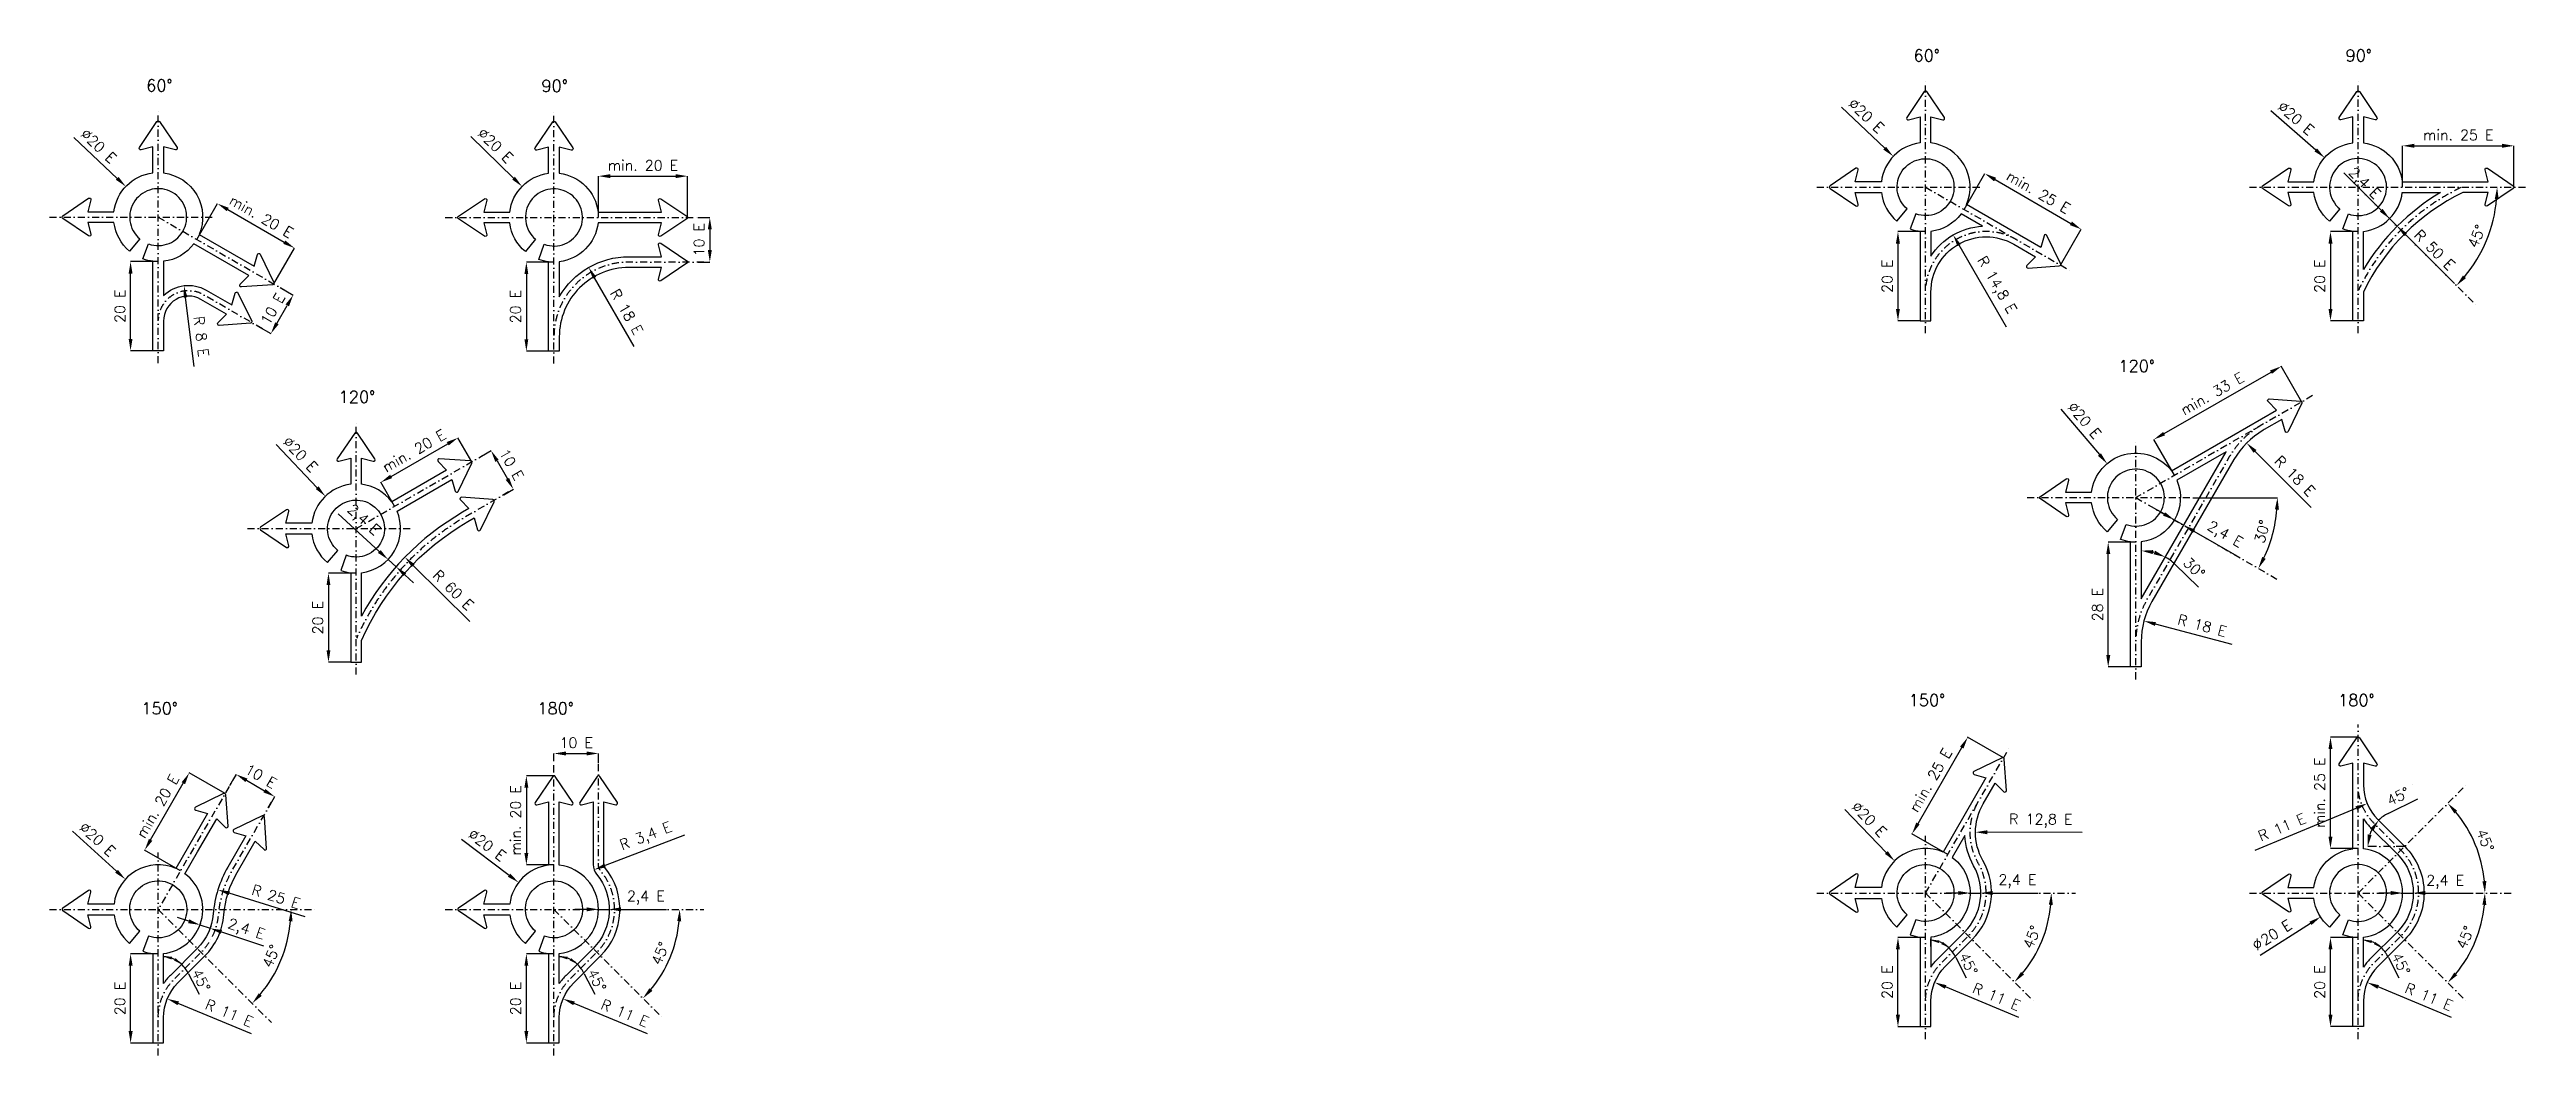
# Model space of a CAD drawing. Header units: millimetres. Extents: x 299 to 41091, y -5240 to 1615.
# Drawn here: x 24407 to 41091, y -5161 to 1615 of the extents above; entities that cross this region are included whole.
import ezdxf

# ---------------------------------------------------------------- set-up
doc = ezdxf.new("R2010")
doc.units = ezdxf.units.MM
doc.header["$LTSCALE"] = 5
doc.linetypes.add('ČERCHOVANÁ', pattern=[25.4, 12.7, -6.35, 0, -6.35])
doc.layers.add('Kóty', color=2, linetype='Continuous')
doc.layers.add('Značka', color=7, linetype='Continuous')
doc.styles.get("Standard").update_dxf_attribs({"font": 'romand.shx', "height": 70})
doc.dimstyles.get("Standard").update_dxf_attribs({"dimtxt": 70, "dimasz": 80, "dimexe": 0.18, "dimexo": 0.0625, "dimgap": 37.5, "dimtad": 1, "dimdec": 0, "dimzin": 0, "dimdsep": 46, "dimtxsty": 'Standard', "dimcen": 0.09, "dimadec": 0, "dimazin": 0, "dimtfac": 1, "dimtdec": 0, "dimtofl": 0, "dimtmove": 0, "dimatfit": 3, "dimfxl": 1, "dimtolj": 1, "dimtzin": 0, "dimarcsym": 0})

msp = doc.modelspace()

# ---------------------------------------------------------------- texts
at = {"layer": 'Kóty'}
msp.add_text('2,4 E', height=70, dxfattribs=at).set_placement((40416.5, -4015.7))
for s, p in [('20 E', (39329.1, -4422.1)), ('∅', (39272.9, -4457.9))]:
    msp.add_text(s, height=70, rotation=32.48725, dxfattribs=at).set_placement(p)
at = {"layer": 'Kóty', "char_height": 70, "attachment_point": 5}
for s, insert, rotation in [('\\A1;∅20 E', (36644.6, 1168.8), 316.34584), ('\\A1;∅20 E', (39538.7, 1151.9), 318.7102), ('\\A1;∅20 E', (24737.8, 965.2), 316.59789), ('\\A1;∅20 E', (27410.6, 968.3), 315.78077), ('\\A1;2,4 E', (39995.2, 708.9), 315), ('\\A1;min. 20 E', (25834.2, 489.9), 330), ('\\A1;10 E', (28782.2, 333.3), 90), ('\\A1;R 50 E', (40473, 264.5), 315), ('\\A1;10 E', (25910.6, -132.8), 60), ('\\A1;∅20 E', (38114.9, -882.8), 310.21145), ('\\A1;min. 20 E', (26862.4, -1087.9), 30), ('\\A1;∅20 E', (26096.6, -1112), 313.57707), ('\\A1;10 E', (27519.1, -1180.4), 300), ('\\A1;2,4 E', (26518.8, -1558.6), 317.72027), ('\\A1;2,4 E', (39057.7, -1656.7), 330.03581), ('\\A1;min. 25 E', (39698.8, -3391.6), 90), ('\\A1;min. 20 E', (25135.3, -3481.8), 60), ('\\A1;10 E', (25830.4, -3279.7), 330), ('\\A1;min. 20 E', (27546.5, -3576.9), 90), ('\\A1;∅20 E', (36664.1, -3570), 314.04999), ('\\A1;45°', (40227.3, -3415.8), 26.47776), ('\\A1;∅20 E', (24730.1, -3704.4), 317.55524), ('\\A1;∅20 E', (27354.6, -3743.4), 322.76033), ('\\A1;45°', (40813.6, -3711.9), 292.5), ('\\A1;2,4 E', (25730.9, -4317), 341.8623), ('\\A1;45°', (40679.4, -4365.6), 67.5), ('\\A1;45°', (37332.6, -4543.7), 296.11654), ('\\A1;45°', (40246.1, -4543.7), 296.11654), ('\\A1;45°', (25428.1, -4653.9), 296.11654), ('\\A1;45°', (28093.9, -4653.9), 296.11654), ('\\A1;20 E', (39698.8, -4666.6), 90), ('\\A1;R 11 E', (25617, -4875.5), 337.5), ('\\A1;R 11 E', (28282.8, -4875.5), 337.5), ('\\A1;R 11 E', (37521.5, -4765.3), 337.5), ('\\A1;R 11 E', (40435.1, -4765.3), 337.5)]:
    msp.add_mtext(s, dxfattribs=dict(at, insert=insert, rotation=rotation))
for s, insert in [('\\A1;min. 20 E', (28404.9, 834.4)), ('\\A1;10 E', (27955.1, -3054.4)), ('\\A1;2,4 E', (37662.7, -3987.4)), ('\\A1;2,4 E', (28424, -4097.7))]:
    msp.add_mtext(s, dxfattribs=dict(at, insert=insert))
at = {"layer": 'Značka'}
msp.add_text('180°', height=80, dxfattribs=at).set_placement((39822.2, -2807.7))
at = {"layer": 'Značka', "color": 7, "char_height": 80, "attachment_point": 1}
for s, width, insert in [('\\pi47.40524;{\\C256;60°}', 258.62, (36915, 1614.5)), ('\\pi45.50048;{\\C256;90°}', 258.62, (39827.2, 1614.5)), ('\\pi47.40524;{\\C256;60°}', 258.62, (25010.4, 1412.6)), ('\\pi45.50048;{\\C256;90°}', 258.62, (27674.8, 1410)), ('\\pi13.11952;{\\C256;120°}', 258.62, (38329.5, -477)), ('\\pi13.11952;{\\C256;120°}', 258.62, (26341.2, -685.1)), ('\\pi33.66745;{\\C256;150°}', 299.716, (24991.8, -2782.7)), ('\\pi24.42484;{\\C256;180°}', 281.231, (27668.3, -2782.7)), ('\\pi33.66745;{\\C256;150°}', 299.716, (36896.2, -2727.7))]:
    msp.add_mtext_dynamic_manual_height_columns(s, width=width, gutter_width=100, heights=[0], dxfattribs=dict(at, insert=insert))

# ---------------------------------------------------------------- blocks, each defined once
blk = doc.blocks.new('*D19')
at = {"layer": 'Defpoints', "color": 0, "transparency": 16777216}
for p in [(24953, 186), (25139, 186), (25103, -414)]:
    blk.add_point(p, dxfattribs=at)
at = {"layer": 'Kóty', "color": 0, "lineweight": -2, "transparency": 16777216}
for p, q in [((25139, 186), (24953, 186)), ((24953, -334), (24953, 106)), ((25103, -414), (24953, -414))]:
    blk.add_line(p, q, dxfattribs=at)
at = {"layer": 'Kóty', "color": 0, "transparency": 16777216}
for points in [[(24940, 106), (24966, 106), (24953, 186)], [(24940, -334), (24966, -334), (24953, -414)]]:
    blk.add_solid(points, dxfattribs=at)
at = {"layer": 'Kóty', "color": 0, "transparency": 16777216, "insert": (24881, -114), "char_height": 70, "attachment_point": 5, "rotation": 90}
blk.add_mtext('\\A1;20 E', dxfattribs=at)
blk = doc.blocks.new('*D20')
at = {"layer": 'Defpoints', "color": 0, "transparency": 16777216}
for p in [(27805, 183), (27619, -417), (27769, -417)]:
    blk.add_point(p, dxfattribs=at)
at = {"layer": 'Kóty', "color": 0, "lineweight": -2, "transparency": 16777216}
for p, q in [((27805, 183), (27619, 183)), ((27619, 103), (27619, -337)), ((27769, -417), (27619, -417))]:
    blk.add_line(p, q, dxfattribs=at)
at = {"layer": 'Kóty', "color": 0, "transparency": 16777216}
for points in [[(27606, 103), (27632, 103), (27619, 183)], [(27606, -337), (27632, -337), (27619, -417)]]:
    blk.add_solid(points, dxfattribs=at)
at = {"layer": 'Kóty', "color": 0, "transparency": 16777216, "insert": (27546, -117), "char_height": 70, "attachment_point": 5, "rotation": 90}
blk.add_mtext('\\A1;20 E', dxfattribs=at)
blk = doc.blocks.new('*D21')
at = {"layer": 'Defpoints', "color": 0, "transparency": 16777216}
for p in [(26472, -1912), (26286, -2512), (26436, -2512)]:
    blk.add_point(p, dxfattribs=at)
at = {"layer": 'Kóty', "color": 0, "lineweight": -2, "transparency": 16777216}
for p, q in [((26472, -1912), (26286, -1912)), ((26286, -1992), (26286, -2432)), ((26436, -2512), (26286, -2512))]:
    blk.add_line(p, q, dxfattribs=at)
at = {"layer": 'Kóty', "color": 0, "transparency": 16777216}
for points in [[(26273, -1992), (26299, -1992), (26286, -1912)], [(26273, -2432), (26299, -2432), (26286, -2512)]]:
    blk.add_solid(points, dxfattribs=at)
at = {"layer": 'Kóty', "color": 0, "transparency": 16777216, "insert": (26214, -2212), "char_height": 70, "attachment_point": 5, "rotation": 90}
blk.add_mtext('\\A1;20 E', dxfattribs=at)
blk = doc.blocks.new('*D22')
at = {"layer": 'Defpoints', "color": 0, "transparency": 16777216}
for p in [(24953, -4477), (25139, -4477), (25103, -5077)]:
    blk.add_point(p, dxfattribs=at)
at = {"layer": 'Kóty', "color": 0, "lineweight": -2, "transparency": 16777216}
for p, q in [((25139, -4477), (24953, -4477)), ((24953, -4997), (24953, -4557)), ((25103, -5077), (24953, -5077))]:
    blk.add_line(p, q, dxfattribs=at)
at = {"layer": 'Kóty', "color": 0, "transparency": 16777216}
for points in [[(24940, -4557), (24967, -4557), (24953, -4477)], [(24940, -4997), (24967, -4997), (24953, -5077)]]:
    blk.add_solid(points, dxfattribs=at)
at = {"layer": 'Kóty', "color": 0, "transparency": 16777216, "insert": (24881, -4777), "char_height": 70, "attachment_point": 5, "rotation": 90}
blk.add_mtext('\\A1;20 E', dxfattribs=at)
blk = doc.blocks.new('*D23')
at = {"layer": 'Defpoints', "color": 0, "transparency": 16777216}
for p in [(27619, -4477), (27805, -4477), (27769, -5077)]:
    blk.add_point(p, dxfattribs=at)
at = {"layer": 'Kóty', "color": 0, "lineweight": -2, "transparency": 16777216}
for p, q in [((27805, -4477), (27619, -4477)), ((27619, -4997), (27619, -4557)), ((27769, -5077), (27619, -5077))]:
    blk.add_line(p, q, dxfattribs=at)
at = {"layer": 'Kóty', "color": 0, "transparency": 16777216}
for points in [[(27606, -4557), (27632, -4557), (27619, -4477)], [(27606, -4997), (27632, -4997), (27619, -5077)]]:
    blk.add_solid(points, dxfattribs=at)
at = {"layer": 'Kóty', "color": 0, "transparency": 16777216, "insert": (27547, -4777), "char_height": 70, "attachment_point": 5, "rotation": 90}
blk.add_mtext('\\A1;20 E', dxfattribs=at)
blk = doc.blocks.new('*D25')
at = {"layer": 'Defpoints', "color": 0, "transparency": 16777216}
for p in [(26801, -1805), (28080, -3071)]:
    blk.add_point(p, dxfattribs=at)
at = {"layer": 'Kóty', "color": 0, "lineweight": -2, "transparency": 16777216}
blk.add_line((27238, -2237), (26857, -1861), dxfattribs=at)
at = {"layer": 'Kóty', "color": 0, "transparency": 16777216}
blk.add_solid([(26867, -1852), (26848, -1871), (26801, -1805)], dxfattribs=at)
at = {"layer": 'Kóty', "color": 0, "transparency": 16777216, "insert": (27127, -2026), "char_height": 70, "attachment_point": 5, "rotation": 315.315}
blk.add_mtext('\\A1;R 60 E', dxfattribs=at)
blk = doc.blocks.new('*D44')
at = {"layer": 'Defpoints', "color": 0, "transparency": 16777216}
for p in [(27073, -4177), (27805, -4177), (28815, -4177), (28539, -4601), (28534, -4906)]:
    blk.add_point(p, dxfattribs=at)
at = {"layer": 'Kóty', "color": 0, "lineweight": -2, "transparency": 16777216}
blk.add_arc((27805, -4177), 847, 320.4118, 354.5882, dxfattribs=at)
at = {"layer": 'Kóty', "color": 0, "transparency": 16777216}
for points in [[(28635, -4256), (28662, -4257), (28652, -4177)], [(28468, -4726), (28448, -4708), (28404, -4776)]]:
    blk.add_solid(points, dxfattribs=at)
at = {"layer": 'Kóty', "color": 0, "transparency": 16777216, "insert": (28521, -4473), "char_height": 70, "attachment_point": 5, "rotation": 67.5}
blk.add_mtext('\\A1;45°', dxfattribs=at)
blk = doc.blocks.new('*D45')
at = {"layer": 'Defpoints', "color": 0, "transparency": 16777216}
for p in [(28075, -3910), (28170, -3874)]:
    blk.add_point(p, dxfattribs=at)
at = {"layer": 'Kóty', "color": 0, "lineweight": -2, "transparency": 16777216}
blk.add_line((28684, -3678), (28150, -3882), dxfattribs=at)
at = {"layer": 'Kóty', "color": 0, "transparency": 16777216}
blk.add_solid([(28145, -3869), (28154, -3894), (28075, -3910)], dxfattribs=at)
at = {"layer": 'Kóty', "color": 0, "transparency": 16777216, "insert": (28426, -3691), "char_height": 70, "attachment_point": 5, "rotation": 20.9082}
blk.add_mtext('\\A1;R 3,4 E', dxfattribs=at)
blk = doc.blocks.new('*D46')
at = {"layer": 'Defpoints', "color": 0, "transparency": 16777216}
for p in [(24407, -4177), (25139, -4177), (26218, -4177), (25915, -4625), (25902, -4940)]:
    blk.add_point(p, dxfattribs=at)
at = {"layer": 'Kóty', "color": 0, "lineweight": -2, "transparency": 16777216}
blk.add_arc((25139, -4177), 895, 320.1207, 354.8793, dxfattribs=at)
at = {"layer": 'Kóty', "color": 0, "transparency": 16777216}
for points in [[(26018, -4256), (26044, -4257), (26035, -4177)], [(25836, -4760), (25817, -4742), (25772, -4810)]]:
    blk.add_solid(points, dxfattribs=at)
at = {"layer": 'Kóty', "color": 0, "transparency": 16777216, "insert": (25900, -4492), "char_height": 70, "attachment_point": 5, "rotation": 67.5}
blk.add_mtext('\\A1;45°', dxfattribs=at)
blk = doc.blocks.new('*D63')
at = {"layer": 'Defpoints', "color": 0, "transparency": 16777216}
for p in [(25313, 24), (25343, -214)]:
    blk.add_point(p, dxfattribs=at)
at = {"layer": 'Kóty', "color": 0, "lineweight": -2, "transparency": 16777216}
blk.add_line((25382, -520), (25323, -55), dxfattribs=at)
at = {"layer": 'Kóty', "color": 0, "transparency": 16777216}
blk.add_solid([(25336, -53), (25310, -57), (25313, 24)], dxfattribs=at)
at = {"layer": 'Kóty', "color": 0, "transparency": 16777216, "insert": (25429, -318), "char_height": 70, "attachment_point": 5, "rotation": 277.2135}
blk.add_mtext('\\A1;R 8 E', dxfattribs=at)
blk = doc.blocks.new('*D64')
at = {"layer": 'Defpoints', "color": 0, "transparency": 16777216}
for p in [(28039, 147), (28309, -321)]:
    blk.add_point(p, dxfattribs=at)
at = {"layer": 'Kóty', "color": 0, "lineweight": -2, "transparency": 16777216}
blk.add_line((28346, -386), (28079, 78), dxfattribs=at)
at = {"layer": 'Kóty', "color": 0, "transparency": 16777216}
blk.add_solid([(28090, 84), (28067, 71), (28039, 147)], dxfattribs=at)
at = {"layer": 'Kóty', "color": 0, "transparency": 16777216, "insert": (28295, -152), "char_height": 70, "attachment_point": 5, "rotation": 300.0368}
blk.add_mtext('\\A1;R 18 E', dxfattribs=at)
blk = doc.blocks.new('*D65')
at = {"layer": 'Defpoints', "color": 0, "transparency": 16777216}
for p in [(25542, -4045), (26258, -4268)]:
    blk.add_point(p, dxfattribs=at)
at = {"layer": 'Kóty', "color": 0, "lineweight": -2, "transparency": 16777216}
blk.add_line((26129, -4228), (25618, -4068), dxfattribs=at)
at = {"layer": 'Kóty', "color": 0, "transparency": 16777216}
blk.add_solid([(25622, -4056), (25614, -4081), (25542, -4045)], dxfattribs=at)
at = {"layer": 'Kóty', "color": 0, "transparency": 16777216, "insert": (25933, -4091), "char_height": 70, "attachment_point": 5, "rotation": 342.6727}
blk.add_mtext('\\A1;R 25 E', dxfattribs=at)
blk = doc.blocks.new('*D29')
at = {"layer": 'Defpoints', "color": 0, "transparency": 16777216}
for p in [(37044, 388), (36858, -212), (37008, -212)]:
    blk.add_point(p, dxfattribs=at)
at = {"layer": 'Kóty', "color": 0, "lineweight": -2, "transparency": 16777216}
for p, q in [((37044, 388), (36858, 388)), ((36858, 308), (36858, -132)), ((37008, -212), (36858, -212))]:
    blk.add_line(p, q, dxfattribs=at)
at = {"layer": 'Kóty', "color": 0, "transparency": 16777216}
for points in [[(36844, 308), (36871, 308), (36858, 388)], [(36844, -132), (36871, -132), (36858, -212)]]:
    blk.add_solid(points, dxfattribs=at)
at = {"layer": 'Kóty', "color": 0, "transparency": 16777216, "insert": (36785, 88), "char_height": 70, "attachment_point": 5, "rotation": 90}
blk.add_mtext('\\A1;20 E', dxfattribs=at)
blk = doc.blocks.new('*D30')
at = {"layer": 'Defpoints', "color": 0, "transparency": 16777216}
for p in [(37304, 538), (38092, 404), (37953, 163)]:
    blk.add_point(p, dxfattribs=at)
at = {"layer": 'Kóty', "color": 0, "lineweight": -2, "transparency": 16777216}
for p, q in [((37304, 538), (37443, 779)), ((37512, 739), (38023, 444)), ((37953, 163), (38092, 404))]:
    blk.add_line(p, q, dxfattribs=at)
at = {"layer": 'Kóty', "color": 0, "transparency": 16777216}
for points in [[(37519, 751), (37505, 727), (37443, 779)], [(38030, 456), (38016, 432), (38092, 404)]]:
    blk.add_solid(points, dxfattribs=at)
at = {"layer": 'Kóty', "color": 0, "transparency": 16777216, "insert": (37804, 654), "char_height": 70, "attachment_point": 5, "rotation": 330}
blk.add_mtext('\\A1;min. 25 E', dxfattribs=at)
blk = doc.blocks.new('*D31')
at = {"layer": 'Defpoints', "color": 0, "transparency": 16777216}
for p in [(39957, 388), (39771, -212), (39921, -212)]:
    blk.add_point(p, dxfattribs=at)
at = {"layer": 'Kóty', "color": 0, "lineweight": -2, "transparency": 16777216}
for p, q in [((39957, 388), (39771, 388)), ((39771, 308), (39771, -132)), ((39921, -212), (39771, -212))]:
    blk.add_line(p, q, dxfattribs=at)
at = {"layer": 'Kóty', "color": 0, "transparency": 16777216}
for points in [[(39758, 308), (39785, 308), (39771, 388)], [(39758, -132), (39785, -132), (39771, -212)]]:
    blk.add_solid(points, dxfattribs=at)
at = {"layer": 'Kóty', "color": 0, "transparency": 16777216, "insert": (39699, 88), "char_height": 70, "attachment_point": 5, "rotation": 90}
blk.add_mtext('\\A1;20 E', dxfattribs=at)
blk = doc.blocks.new('*D32')
at = {"layer": 'Defpoints', "color": 0, "transparency": 16777216}
for p in [(41007, 966), (40257, 688), (41007, 688)]:
    blk.add_point(p, dxfattribs=at)
at = {"layer": 'Kóty', "color": 0, "lineweight": -2, "transparency": 16777216}
for p, q in [((40257, 688), (40257, 967)), ((40337, 966), (40927, 966)), ((41007, 688), (41007, 967))]:
    blk.add_line(p, q, dxfattribs=at)
at = {"layer": 'Kóty', "color": 0, "transparency": 16777216}
for points in [[(40337, 980), (40337, 953), (40257, 966)], [(40927, 980), (40927, 953), (41007, 966)]]:
    blk.add_solid(points, dxfattribs=at)
at = {"layer": 'Kóty', "color": 0, "transparency": 16777216, "insert": (40632, 1039), "char_height": 70, "attachment_point": 5}
blk.add_mtext('\\A1;min. 25 E', dxfattribs=at)
blk = doc.blocks.new('*D33')
at = {"layer": 'Defpoints', "color": 0, "transparency": 16777216}
for p in [(38274, -1704), (38460, -1704), (38424, -2544)]:
    blk.add_point(p, dxfattribs=at)
at = {"layer": 'Kóty', "color": 0, "lineweight": -2, "transparency": 16777216}
for p, q in [((38460, -1704), (38274, -1704)), ((38274, -2464), (38274, -1784)), ((38424, -2544), (38274, -2544))]:
    blk.add_line(p, q, dxfattribs=at)
at = {"layer": 'Kóty', "color": 0, "transparency": 16777216}
for points in [[(38261, -1784), (38288, -1784), (38274, -1704)], [(38261, -2464), (38288, -2464), (38274, -2544)]]:
    blk.add_solid(points, dxfattribs=at)
at = {"layer": 'Kóty', "color": 0, "transparency": 16777216, "insert": (38202, -2124), "char_height": 70, "attachment_point": 5, "rotation": 90}
blk.add_mtext('\\A1;28 E', dxfattribs=at)
blk = doc.blocks.new('*D42')
at = {"layer": 'Defpoints', "color": 0, "transparency": 16777216}
for p in [(39440, -519), (39578, -760), (38720, -1253)]:
    blk.add_point(p, dxfattribs=at)
at = {"layer": 'Kóty', "color": 0, "lineweight": -2, "transparency": 16777216}
for p, q in [((38651, -972), (39371, -559)), ((39578, -760), (39440, -519)), ((38720, -1253), (38581, -1012))]:
    blk.add_line(p, q, dxfattribs=at)
at = {"layer": 'Kóty', "color": 0, "transparency": 16777216}
for points in [[(39364, -547), (39377, -570), (39440, -519)], [(38644, -961), (38657, -984), (38581, -1012)]]:
    blk.add_solid(points, dxfattribs=at)
at = {"layer": 'Kóty', "color": 0, "transparency": 16777216, "insert": (38975, -703), "char_height": 70, "attachment_point": 5, "rotation": 29.8621}
blk.add_mtext('\\A1;min. 33 E', dxfattribs=at)
blk = doc.blocks.new('*D43')
at = {"layer": 'Defpoints', "color": 0, "transparency": 16777216}
for p in [(39069, -1094), (38496, -1702), (38553, -1766), (38496, -2085), (38496, -2085)]:
    blk.add_point(p, dxfattribs=at)
at = {"layer": 'Kóty', "color": 0, "lineweight": -2, "transparency": 16777216}
blk.add_line((38722, -1852), (38882, -2007), dxfattribs=at)
for start, end in [(74.1549, 75.8451), (45.8451, 60)]:
    blk.add_arc((38496, -2085), 325, start, end, dxfattribs=at)
at = {"layer": 'Kóty', "color": 0, "transparency": 16777216}
for points in [[(38574, -1784), (38577, -1757), (38496, -1761)], [(38590, -1761), (38580, -1785), (38659, -1804)]]:
    blk.add_solid(points, dxfattribs=at)
at = {"layer": 'Kóty', "color": 0, "transparency": 16777216, "insert": (38853, -1878), "char_height": 70, "attachment_point": 5, "rotation": 315.8451}
blk.add_mtext('\\A1;30°', dxfattribs=at)
blk = doc.blocks.new('*D47')
at = {"layer": 'Defpoints', "color": 0, "transparency": 16777216}
for p in [(36858, -4367), (37044, -4367), (37008, -4967)]:
    blk.add_point(p, dxfattribs=at)
at = {"layer": 'Kóty', "color": 0, "lineweight": -2, "transparency": 16777216}
for p, q in [((37044, -4367), (36858, -4367)), ((36858, -4887), (36858, -4447)), ((37008, -4967), (36858, -4967))]:
    blk.add_line(p, q, dxfattribs=at)
at = {"layer": 'Kóty', "color": 0, "transparency": 16777216}
for points in [[(36844, -4447), (36871, -4447), (36858, -4367)], [(36844, -4887), (36871, -4887), (36858, -4967)]]:
    blk.add_solid(points, dxfattribs=at)
at = {"layer": 'Kóty', "color": 0, "transparency": 16777216, "insert": (36785, -4667), "char_height": 70, "attachment_point": 5, "rotation": 90}
blk.add_mtext('\\A1;20 E', dxfattribs=at)
blk = doc.blocks.new('*D48')
at = {"layer": 'Defpoints', "color": 0, "transparency": 16777216}
for p in [(37328, -3018), (37569, -3157), (37194, -3807)]:
    blk.add_point(p, dxfattribs=at)
at = {"layer": 'Kóty', "color": 0, "lineweight": -2, "transparency": 16777216}
for p, q in [((36993, -3598), (37288, -3087)), ((37569, -3157), (37327, -3018)), ((37194, -3807), (36952, -3667))]:
    blk.add_line(p, q, dxfattribs=at)
at = {"layer": 'Kóty', "color": 0, "transparency": 16777216}
for points in [[(37276, -3081), (37299, -3094), (37328, -3018)], [(36981, -3592), (37004, -3605), (36953, -3668)]]:
    blk.add_solid(points, dxfattribs=at)
at = {"layer": 'Kóty', "color": 0, "transparency": 16777216, "insert": (37077, -3307), "char_height": 70, "attachment_point": 5, "rotation": 60}
blk.add_mtext('\\A1;min. 25 E', dxfattribs=at)
blk = doc.blocks.new('*D49')
at = {"layer": 'Defpoints', "color": 0, "transparency": 16777216}
for p in [(36312, -4067), (37044, -4067), (38054, -4067), (37777, -4490), (37773, -4795)]:
    blk.add_point(p, dxfattribs=at)
at = {"layer": 'Kóty', "color": 0, "lineweight": -2, "transparency": 16777216}
blk.add_arc((37044, -4067), 847, 320.4118, 354.5882, dxfattribs=at)
at = {"layer": 'Kóty', "color": 0, "transparency": 16777216}
for points in [[(37874, -4146), (37901, -4147), (37891, -4067)], [(37707, -4616), (37687, -4598), (37643, -4666)]]:
    blk.add_solid(points, dxfattribs=at)
at = {"layer": 'Kóty', "color": 0, "transparency": 16777216, "insert": (37760, -4363), "char_height": 70, "attachment_point": 5, "rotation": 67.5}
blk.add_mtext('\\A1;45°', dxfattribs=at)
blk = doc.blocks.new('*D54')
at = {"layer": 'Defpoints', "color": 0, "transparency": 16777216}
for p in [(37728, -1404), (38460, -1404), (38844, -1404), (39356, -1730), (39427, -1962)]:
    blk.add_point(p, dxfattribs=at)
at = {"layer": 'Kóty', "color": 0, "lineweight": -2, "transparency": 16777216}
blk.add_line((38844, -1404), (39414, -1404), dxfattribs=at)
blk.add_arc((38460, -1404), 954, 334.8081, 355.1919, dxfattribs=at)
at = {"layer": 'Kóty', "color": 0, "transparency": 16777216}
for points in [[(39397, -1483), (39424, -1484), (39414, -1404)], [(39335, -1816), (39311, -1803), (39286, -1880)]]:
    blk.add_solid(points, dxfattribs=at)
at = {"layer": 'Kóty', "color": 0, "transparency": 16777216, "insert": (39311, -1632), "char_height": 70, "attachment_point": 5, "rotation": 75}
blk.add_mtext('\\A1;30°', dxfattribs=at)
blk = doc.blocks.new('*D55')
at = {"layer": 'Defpoints', "color": 0, "transparency": 16777216}
for p in [(39225, 688), (39957, 688), (41091, 688), (40769, 219), (40759, -114)]:
    blk.add_point(p, dxfattribs=at)
at = {"layer": 'Kóty', "color": 0, "lineweight": -2, "transparency": 16777216}
blk.add_arc((39957, 688), 937, 319.8935, 355.1065, dxfattribs=at)
at = {"layer": 'Kóty', "color": 0, "transparency": 16777216}
for points in [[(40878, 608), (40904, 607), (40894, 688)], [(40684, 75), (40664, 93), (40620, 25)]]:
    blk.add_solid(points, dxfattribs=at)
at = {"layer": 'Kóty', "color": 0, "transparency": 16777216, "insert": (40756, 357), "char_height": 70, "attachment_point": 5, "rotation": 67.5}
blk.add_mtext('\\A1;45°', dxfattribs=at)
blk = doc.blocks.new('*D56')
at = {"layer": 'Defpoints', "color": 0, "transparency": 16777216}
for p in [(40018, -3464), (40323, -3338)]:
    blk.add_point(p, dxfattribs=at)
at = {"layer": 'Kóty', "color": 0, "lineweight": -2, "transparency": 16777216}
for p, q in [((39263, -3777), (39944, -3495)), ((40323, -3338), (40323, -3338)), ((40323, -3338), (40323, -3338))]:
    blk.add_line(p, q, dxfattribs=at)
at = {"layer": 'Kóty', "color": 0, "transparency": 16777216}
blk.add_solid([(39939, -3483), (39950, -3507), (40018, -3464)], dxfattribs=at)
at = {"layer": 'Kóty', "color": 0, "transparency": 16777216, "insert": (39445, -3623), "char_height": 70, "attachment_point": 5, "rotation": 22.5}
blk.add_mtext('\\A1;R 11 E', dxfattribs=at)
blk = doc.blocks.new('*D66')
at = {"layer": 'Defpoints', "color": 0, "transparency": 16777216}
for p in [(37230, 366), (37452, -19)]:
    blk.add_point(p, dxfattribs=at)
at = {"layer": 'Kóty', "color": 0, "lineweight": -2, "transparency": 16777216}
blk.add_line((37589, -256), (37270, 296), dxfattribs=at)
at = {"layer": 'Kóty', "color": 0, "transparency": 16777216}
blk.add_solid([(37281, 303), (37258, 290), (37230, 366)], dxfattribs=at)
at = {"layer": 'Kóty', "color": 0, "transparency": 16777216, "insert": (37518, 25), "char_height": 70, "attachment_point": 5, "rotation": 300}
blk.add_mtext('\\A1;R 14,8 E', dxfattribs=at)
blk = doc.blocks.new('*D67')
at = {"layer": 'Defpoints', "color": 0, "transparency": 16777216}
for p in [(38515, -2234), (39036, -2374)]:
    blk.add_point(p, dxfattribs=at)
at = {"layer": 'Kóty', "color": 0, "lineweight": -2, "transparency": 16777216}
blk.add_line((39109, -2393), (38592, -2255), dxfattribs=at)
at = {"layer": 'Kóty', "color": 0, "transparency": 16777216}
blk.add_solid([(38595, -2242), (38589, -2268), (38515, -2234)], dxfattribs=at)
at = {"layer": 'Kóty', "color": 0, "transparency": 16777216, "insert": (38908, -2265), "char_height": 70, "attachment_point": 5, "rotation": 345}
blk.add_mtext('\\A1;R 18 E', dxfattribs=at)
blk = doc.blocks.new('*D68')
at = {"layer": 'Defpoints', "color": 0, "transparency": 16777216}
for p in [(39207, -1036), (39589, -1417)]:
    blk.add_point(p, dxfattribs=at)
at = {"layer": 'Kóty', "color": 0, "lineweight": -2, "transparency": 16777216}
blk.add_line((39642, -1470), (39263, -1092), dxfattribs=at)
at = {"layer": 'Kóty', "color": 0, "transparency": 16777216}
blk.add_solid([(39273, -1083), (39254, -1102), (39207, -1036)], dxfattribs=at)
at = {"layer": 'Kóty', "color": 0, "transparency": 16777216, "insert": (39532, -1258), "char_height": 70, "attachment_point": 5, "rotation": 315}
blk.add_mtext('\\A1;R 18 E', dxfattribs=at)
blk = doc.blocks.new('*D69')
at = {"layer": 'Defpoints', "color": 0, "transparency": 16777216}
for p in [(37380, -3657), (37764, -3659)]:
    blk.add_point(p, dxfattribs=at)
at = {"layer": 'Kóty', "color": 0, "lineweight": -2, "transparency": 16777216}
blk.add_line((38099, -3660), (37460, -3657), dxfattribs=at)
at = {"layer": 'Kóty', "color": 0, "transparency": 16777216}
blk.add_solid([(37460, -3644), (37460, -3671), (37380, -3657)], dxfattribs=at)
at = {"layer": 'Kóty', "color": 0, "transparency": 16777216, "insert": (37820, -3580), "char_height": 70, "attachment_point": 5, "rotation": 359.7597}
blk.add_mtext('\\A1;R 12,8 E', dxfattribs=at)

# ---------------------------------------------------------------- dimensions: what is measured, and where the dimension line sits
at = {"layer": 'Kóty'}
dim = msp.add_linear_dim(base=(41007.4, 966.4), p1=(40257.4, 687.8), p2=(41007.4, 687.8), text='min. 25 E', dimstyle='Standard', dxfattribs=at)
dim.commit()
dim.dimension.update_dxf_attribs({"geometry": '*D32', "text_midpoint": (40632.4, 1038.9)})
for p1, p2, distance, text, picture, middle in [((37303.5, 537.8), (37953, 162.8), 278.6, 'min. 25 E', '*D30', (37803.8, 654.3)), ((38719.7, -1253), (39578.3, -760.1), 277.9, 'min. 33 E', '*D42', (38974.5, -702.6)), ((37193.7, -3806.8), (37568.7, -3157.3), 278.5, 'min. 25 E', '*D48', (37077.3, -3306.5))]:
    dim = msp.add_aligned_dim(p1=p1, p2=p2, distance=distance, text=text, dimstyle='Standard', dxfattribs=at)
    dim.commit()
    dim.dimension.update_dxf_attribs({"geometry": picture, "text_midpoint": middle})
for base, line1, line2, picture, middle in [((40768.8, 219.3), ((39957.4, 687.8), (40759.2, -114.1)), ((39225.4, 687.8), (41091.4, 687.8)), '*D55', (40756, 357)), ((38552.7, -1765.6), ((38496.3, -2085.3), (39068.7, -1094)), ((38496.3, -2085.3), (38496.3, -1701.5)), '*D43', (38852.5, -1877.6)), ((39356.3, -1729.8), ((38460.3, -1403.7), (39426.7, -1961.6)), ((37728.4, -1403.7), (38844.3, -1403.7)), '*D54', (39311.3, -1631.7)), ((37777.5, -4490.2), ((36311.8, -4066.6), (38053.7, -4066.6)), ((37043.7, -4066.6), (37772.6, -4795.4)), '*D49', (37759.5, -4363.1)), ((25914.8, -4624.6), ((24407.3, -4176.9), (26217.9, -4176.9)), ((25139.3, -4176.9), (25902, -4939.6)), '*D46', (25899.6, -4491.8)), ((28538.8, -4600.5), ((27073.1, -4176.9), (28815.1, -4176.9)), ((27805, -4176.9), (28533.9, -4905.7)), '*D44', (28520.8, -4473.4))]:
    dim = msp.add_angular_dim_2l(base=base, line1=line1, line2=line2, dimstyle='Standard', dxfattribs=at)
    dim.commit()
    dim.dimension.update_dxf_attribs({"geometry": picture, "text_midpoint": middle})
for base, p1, p2, text, picture, middle in [((36857.7, -212.2), (37043.7, 387.8), (37007.7, -212.2), '20 E', '*D29', (36785.2, 87.8)), ((39771.4, -212.2), (39957.4, 387.8), (39921.4, -212.2), '20 E', '*D31', (39698.9, 87.8)), ((24953.1, 185.9), (25103.1, -414.1), (25139.1, 185.9), '20 E', '*D19', (24880.6, -114.1)), ((27618.9, -416.7), (27804.9, 183.3), (27768.9, -416.7), '20 E', '*D20', (27546.4, -116.7)), ((38274.3, -1703.7), (38424.3, -2543.7), (38460.3, -1703.7), '28 E', '*D33', (38201.8, -2123.7)), ((26286, -2511.8), (26472, -1911.8), (26436, -2511.8), '20 E', '*D21', (26213.5, -2211.8)), ((24953.3, -4476.9), (25103.3, -5076.9), (25139.3, -4476.9), '20 E', '*D22', (24880.8, -4776.9)), ((27619, -4476.9), (27769, -5076.9), (27805, -4476.9), '20 E', '*D23', (27546.5, -4776.9)), ((36857.7, -4366.6), (37007.7, -4966.6), (37043.8, -4366.6), '20 E', '*D47', (36785.2, -4666.6))]:
    dim = msp.add_linear_dim(base=base, p1=p1, p2=p2, angle=90, text=text, dimstyle='Standard', dxfattribs=at)
    dim.commit()
    dim.dimension.update_dxf_attribs({"geometry": picture, "text_midpoint": middle})
for center, mpoint, text, picture, middle in [((37451.7, -18.9), (37229.7, 365.6), 'R 14,8 E', '*D66', (37449.3, -14.7)), ((25343.1, -213.9), (25312.9, 24.2), 'R 8 E', '*D63', (25357.4, -327.1)), ((28308.9, -320.7), (28038.6, 146.8), 'R 18 E', '*D64', (28232.6, -188.6)), ((39588.7, -1417.3), (39206.8, -1035.5), 'R 18 E', '*D68', (39480.8, -1309.5)), ((28080.3, -3070.7), (26800.5, -1805), 'R 60 E', '*D25', (27076, -2077.5)), ((39036.3, -2374), (38514.7, -2234.3), 'R 18 E', '*D67', (38889, -2334.6)), ((37764.2, -3658.6), (37380.2, -3657), 'R 12,8 E', '*D69', (37819.4, -3658.8)), ((40323.3, -3338), (40018.4, -3464.3), 'R 11 E', '*D56', (39473.1, -3690.1)), ((28170.3, -3873.7), (28075, -3910.1), 'R 3,4 E', '*D45', (28454.1, -3765.3)), ((26257.6, -4267.9), (25541.6, -4044.5), 'R 25 E', '*D65', (25911.5, -4159.9))]:
    dim = msp.add_radius_dim(center=center, mpoint=mpoint, text=text, dimstyle='Standard', dxfattribs=at)
    dim.commit()
    dim.dimension.update_dxf_attribs({"geometry": picture, "text_midpoint": middle, "dimtype": 164})

# ---------------------------------------------------------------- linework, layer by layer
at = {"color": 3}
msp.add_lwpolyline([(39993.3, -4565.6), (39993.3, -4364.4, 0.8864053), (39993.3, -3768.7), (39993.3, -3567.6, 0.044424), (40039, -3622.2), (40220.3, -3803.5, -0.4142135), (40220.3, -4329.6), (40039, -4510.9, 0.044424), (39993.3, -4565.6)], format="xyb", dxfattribs=at)
at = {"layer": 'Kóty'}
for p, q in [((36478.1, 1227.4), (36768.8, 950.1)), ((39370, 1203.6), (39671.8, 938.5)), ((24571.2, 1023), (24863, 747)), ((27244.7, 1028.5), (27532.6, 748.3)), ((28104.9, 483.4), (28104.9, 762.1)), ((28184.9, 761.9), (28624.9, 761.9)), ((28704.9, 483.4), (28704.9, 762.1)), ((40112.9, 532.2), (39861.5, 783.6)), ((39957.3, 687.8), (39957.4, 687.8)), ((39957.4, 687.7), (39957.4, 687.9)), ((25398.9, 335.9), (25538.2, 577.3)), ((25607.4, 537.1), (25988.5, 317.1)), ((25139, 485.9), (25139.2, 485.9)), ((25139.1, 485.8), (25139.1, 486)), ((25139.1, 485.9), (25139.3, 485.9)), ((25139.1, 485.9), (25139.3, 485.9)), ((25139.2, 485.8), (25139.2, 486)), ((25139.2, 485.8), (25139.2, 486)), ((27804.8, 483.3), (27805, 483.3)), ((27804.9, 483.2), (27804.9, 483.4)), ((27804.9, 483.3), (27805.1, 483.3)), ((27804.9, 483.3), (27805.1, 483.3)), ((27805, 483.2), (27805, 483.4)), ((27805, 483.2), (27805, 483.4)), ((28773.1, 483.3), (28854.9, 483.3)), ((28854.7, 403.3), (28854.7, 263.3)), ((40169.5, 475.7), (40169.6, 475.8)), ((40220.4, 424.8), (40220.5, 424.9)), ((40277, 368.2), (40490.2, 154.9)), ((40605.8, 39.4), (40277, 368.2)), ((25918.5, 35.9), (26057.9, 277.3)), ((28773.1, 183.3), (28854.9, 183.3)), ((25959.9, 12), (26048.6, -39.2)), ((25938.4, -229.6), (26008.4, -108.4)), ((25809.9, -247.8), (25898.6, -299)), ((37955.7, -806.8), (38215, -1113.5)), ((27251.4, -1161.7), (27158.3, -1000.5)), ((25933.2, -1045.5), (26210.1, -1336.5)), ((26708.1, -1260.7), (27089.1, -1040.7)), ((27316.6, -1124.1), (27381.5, -1086.7)), ((27421.3, -1156.1), (27491.3, -1277.3)), ((26731.8, -1461.7), (26638.7, -1300.5)), ((27466.6, -1384), (27531.5, -1346.5)), ((38460.3, -1403.8), (38460.3, -1403.6)), ((38460.3, -1403.7), (38460.5, -1403.7)), ((38460.3, -1403.7), (38460.5, -1403.7)), ((38460.3, -1403.7), (38460.4, -1403.7)), ((38460.4, -1403.8), (38460.4, -1403.6)), ((38460.4, -1403.8), (38460.4, -1403.6)), ((38650.8, -1513.8), (38581.5, -1473.8)), ((26628.6, -1766.5), (26350.7, -1513.8)), ((26471.9, -1611.8), (26472.1, -1611.8)), ((26472, -1611.9), (26472, -1611.7)), ((26472, -1611.8), (26472.2, -1611.8)), ((26472, -1611.8), (26472.2, -1611.8)), ((26472.1, -1611.9), (26472.1, -1611.7)), ((26472.1, -1611.9), (26472.1, -1611.7)), ((38720.1, -1553.8), (38720, -1553.9)), ((38782.5, -1589.7), (38782.4, -1589.8)), ((38851.8, -1629.6), (39141.3, -1796.5)), ((26693.9, -1813.6), (26687.7, -1820.5)), ((26747.2, -1862.1), (26741, -1868.9)), ((26800.3, -1922.6), (26859.5, -1976.4)), ((27805.1, -3178.2), (27805.1, -3126.7)), ((27885.1, -3126.9), (28025.1, -3126.9)), ((28105.1, -3192.8), (28105.1, -3126.7)), ((39957.2, -3016.6), (39771.1, -3016.6)), ((39771.3, -3686.6), (39771.3, -3096.6)), ((25088.1, -3708.5), (25308.1, -3327.5)), ((25589.2, -3397.4), (25347.9, -3258.1)), ((25621.3, -3341.9), (25664.3, -3267.4)), ((25733.5, -3307.5), (25854.8, -3377.5)), ((27804.6, -3276.9), (27618.8, -3276.9)), ((25881.1, -3491.9), (25924.2, -3417.4)), ((27619, -3356.9), (27619, -3796.9)), ((40160.4, -3530.1), (40358.8, -3431.3)), ((24562.4, -3649.3), (24858.8, -3920.4)), ((36500.2, -3504.8), (36779.5, -3793.5)), ((25289.2, -3917), (25047.9, -3777.7)), ((27182.7, -3703.8), (27502.5, -3946.9)), ((39957.3, -3766.6), (39771.1, -3766.6)), ((40044.6, -3752.6), (40022.5, -3752.6)), ((27804.8, -3876.9), (27618.8, -3876.9)), ((37043.6, -4066.6), (37043.8, -4066.6)), ((37043.7, -4066.7), (37043.7, -4066.5)), ((37043.7, -4066.6), (37043.9, -4066.6)), ((37043.8, -4066.7), (37043.8, -4066.5)), ((37043.8, -4066.7), (37043.8, -4066.5)), ((37263.7, -4066.6), (37183.7, -4066.6)), ((37343.7, -4066.5), (37343.7, -4066.4)), ((37415.7, -4066.5), (37415.7, -4066.4)), ((37495.7, -4066.6), (37802.7, -4066.6)), ((39957.2, -4066.6), (39957.4, -4066.6)), ((39957.3, -4066.7), (39957.3, -4066.5)), ((39957.3, -4066.6), (39957.4, -4066.6)), ((39957.3, -4066.6), (39957.4, -4066.6)), ((39957.4, -4066.7), (39957.4, -4066.5)), ((39957.4, -4066.7), (39957.4, -4066.5)), ((40177.3, -4066.6), (40097.3, -4066.6)), ((40257.3, -4066.5), (40257.3, -4066.4)), ((40257.3, -4066.6), (40329.3, -4066.6)), ((40329.3, -4066.6), (40329.3, -4066.8)), ((40409.3, -4066.6), (40721.5, -4066.6)), ((25139.2, -4176.9), (25139.3, -4176.9)), ((25139.3, -4176.9), (25139.3, -4176.8)), ((25139.3, -4176.9), (25139.3, -4176.8)), ((25139.3, -4176.9), (25139.3, -4176.8)), ((25139.3, -4176.9), (25139.4, -4176.9)), ((25139.3, -4176.9), (25139.4, -4176.9)), ((25344.5, -4256.9), (25268.5, -4232)), ((25424.3, -4270.3), (25420.5, -4282)), ((25492.8, -4292.7), (25488.9, -4304.4)), ((25565, -4329.1), (25848.7, -4422.1)), ((27804.9, -4176.9), (27805.1, -4176.9)), ((27805, -4176.9), (27805, -4176.8)), ((27805, -4176.9), (27805.2, -4176.9)), ((27805, -4176.9), (27805.2, -4176.9)), ((27805.1, -4176.9), (27805.1, -4176.8)), ((27805.1, -4176.9), (27805.1, -4176.8)), ((28025, -4176.9), (27945, -4176.9)), ((28105, -4176.8), (28105, -4176.7)), ((28177, -4176.8), (28177, -4176.7)), ((28257, -4176.9), (28564, -4176.9)), ((39297.9, -4486.4), (39636.7, -4270.7)), ((25175.3, -4538.1), (25175.3, -4486.4)), ((27841, -4538.1), (27841, -4486.4)), ((37079.7, -4427.9), (37079.7, -4376.2)), ((37247.7, -4501), (37318.4, -4637.6)), ((39957.3, -4366.6), (39771.1, -4366.6)), ((39771.3, -4886.6), (39771.3, -4446.6)), ((39993.3, -4427.9), (39993.3, -4376.2)), ((40161.3, -4501), (40232, -4637.6)), ((25343.3, -4611.3), (25414, -4747.9)), ((28009, -4611.3), (28079.7, -4747.9)), ((25768.6, -5014.5), (25274.3, -4809.8)), ((28434.3, -5014.5), (27940, -4809.8)), ((37673, -4904.2), (37178.7, -4699.5)), ((40586.6, -4904.2), (40092.3, -4699.5)), ((39921.2, -4966.6), (39771.1, -4966.6))]:
    msp.add_line(p, q, dxfattribs=at)
at = {"layer": 'Kóty', "color": 3}
msp.add_lwpolyline([(39993.4, 133.4), (39993.4, 390, 0.3453812), (40255.2, 651.8), (40511.8, 651.8, 0.1240705)], format="xyb", close=True, dxfattribs=at)
at = {"layer": 'Kóty'}
for points in [[(40169.5, 475.7), (40220.4, 424.7)], [(38720.1, -1553.8), (38782.5, -1589.7)], [(26687.8, -1820.4), (26741.1, -1868.8)], [(37343.7, -4066.6), (37415.7, -4066.6)], [(25420.6, -4281.8), (25489, -4304.2)], [(28105, -4176.9), (28177, -4176.9)]]:
    msp.add_lwpolyline(points, dxfattribs=at)
for centre, radius, start, end in [((40271.2, -3752.6), 248.5, 153.52224, 161.47776), ((40271.2, -3752.6), 248.5, 116.47776, 135), ((39957.3, -4066.6), 854.4, 5.36698, 39.63302), ((39957.4, -4066.6), 854, 320.36926, 354.63074), ((25173.3, -4671.8), 176.1, 45.6825, 89.37695), ((27839.1, -4671.8), 176.1, 45.6825, 89.37695), ((37077.8, -4561.5), 176.1, 45.6825, 89.37695), ((37028.8, -4608.4), 243.8, 26.11654, 45), ((39991.4, -4561.5), 176.1, 45.6825, 89.37695), ((39942.4, -4608.4), 243.8, 26.11654, 45), ((25124.3, -4718.7), 243.8, 26.11654, 45), ((27790.1, -4718.7), 243.8, 26.11654, 45)]:
    msp.add_arc(centre, radius, start, end, dxfattribs=at)
for points in [[(36778, 959.7), (36759.6, 940.5), (36826.6, 894.9)], [(39680.6, 948.6), (39663, 928.5), (39731.9, 885.7)], [(24872.2, 756.7), (24853.8, 737.3), (24921.1, 692)], [(27541.9, 757.9), (27523.3, 738.8), (27589.9, 692.6)], [(28184.9, 775.2), (28184.9, 748.6), (28104.9, 761.9)], [(28624.9, 775.2), (28624.9, 748.6), (28704.9, 761.9)], [(25614.1, 548.7), (25600.8, 525.6), (25538.2, 577.1)], [(40122.4, 541.6), (40103.5, 522.8), (40169.5, 475.7)], [(28841.4, 403.3), (28868.1, 403.3), (28854.7, 483.3)], [(40286.4, 377.6), (40267.5, 358.7), (40220.4, 424.7)], [(40286.4, 377.6), (40267.5, 358.7), (40220.4, 424.7)], [(25995.2, 328.7), (25981.8, 305.6), (26057.8, 277.1)], [(28841.4, 263.3), (28868.1, 263.3), (28854.7, 183.3)], [(25996.9, -101.7), (26020, -115.1), (26048.4, -39.1)], [(25926.9, -223), (25950, -236.3), (25898.4, -298.9)], [(27082.5, -1029.1), (27095.8, -1052.2), (27158.4, -1000.7)], [(27432.9, -1149.4), (27409.8, -1162.7), (27381.3, -1086.8)], [(38225.2, -1104.9), (38204.8, -1122.1), (38266.7, -1174.6)], [(26219.7, -1327.3), (26200.4, -1345.7), (26265.2, -1394.4)], [(26701.4, -1249.1), (26714.8, -1272.2), (26638.8, -1300.7)], [(27502.9, -1270.6), (27479.8, -1284), (27531.3, -1346.6)], [(38657.5, -1502.2), (38644.2, -1525.3), (38720.1, -1553.7)], [(38858.5, -1618.1), (38845.2, -1641.2), (38782.5, -1589.7)], [(26637.6, -1756.7), (26619.7, -1776.4), (26687.8, -1820.4)], [(26809.2, -1912.8), (26791.3, -1932.5), (26741.1, -1868.8)], [(27885.1, -3113.5), (27885.1, -3140.2), (27805.1, -3126.9)], [(28025.1, -3113.5), (28025.1, -3140.2), (28105.1, -3126.9)], [(39757.9, -3096.6), (39784.6, -3096.6), (39771.3, -3016.6)], [(25296.6, -3320.8), (25319.7, -3334.2), (25348.1, -3258.2)], [(25740.2, -3296), (25726.9, -3319.1), (25664.3, -3267.5)], [(27605.7, -3356.9), (27632.4, -3356.9), (27619, -3276.9)], [(25861.5, -3366), (25848.1, -3389.1), (25924.1, -3417.5)], [(40605.4, -3530.6), (40625.1, -3512.6), (40561.4, -3462.5)], [(40037.9, -3634), (40059.6, -3649.6), (40095.5, -3576.9)], [(25076.6, -3701.9), (25099.7, -3715.2), (25048.1, -3777.8)], [(27605.7, -3796.9), (27632.4, -3796.9), (27619, -3876.9)], [(36789.1, -3784.2), (36769.9, -3802.7), (36835.1, -3851)], [(39757.9, -3686.6), (39784.6, -3686.6), (39771.3, -3766.6)], [(40048.7, -3675.8), (40022.4, -3671.5), (40022.7, -3752.6)], [(24867.8, -3910.6), (24849.8, -3930.2), (24917.9, -3974.4)], [(27510.6, -3936.3), (27494.4, -3957.5), (27566.2, -3995.3)], [(40821.2, -3986), (40794.6, -3987.3), (40811.6, -4066.6)], [(28025, -4163.5), (28025, -4190.2), (28105, -4176.9)], [(28257, -4163.5), (28257, -4190.2), (28177, -4176.9)], [(37263.7, -4053.2), (37263.7, -4079.9), (37343.7, -4066.6)], [(37495.7, -4053.2), (37495.7, -4079.9), (37415.7, -4066.6)], [(40177.3, -4053.2), (40177.3, -4079.9), (40257.3, -4066.6)], [(40409.3, -4053.2), (40409.3, -4079.9), (40329.3, -4066.6)], [(40794.3, -4145.9), (40821, -4147.1), (40811.4, -4066.6)], [(25348.7, -4244.2), (25340.4, -4269.6), (25420.6, -4281.8)], [(25569.2, -4316.4), (25560.9, -4341.8), (25489, -4304.2)], [(39629.6, -4259.4), (39643.9, -4281.9), (39704.2, -4227.7)], [(25229.2, -4514.2), (25232.3, -4495.7), (25175.3, -4495.7)], [(27895, -4514.2), (27898, -4495.7), (27841, -4495.7)], [(37133.6, -4403.9), (37136.7, -4385.4), (37079.7, -4385.5)], [(37160.6, -4395.3), (37149.7, -4410.6), (37200.9, -4435.7)], [(39757.9, -4446.6), (39784.6, -4446.6), (39771.3, -4366.6)], [(40047.2, -4403.9), (40050.3, -4385.4), (39993.3, -4385.5)], [(40074.2, -4395.3), (40063.3, -4410.6), (40114.5, -4435.7)], [(25256.2, -4505.6), (25245.3, -4520.9), (25296.5, -4546)], [(27921.9, -4505.6), (27911, -4520.9), (27962.2, -4546)], [(37183.8, -4687.2), (37173.6, -4711.8), (37104.8, -4668.9)], [(40097.4, -4687.2), (40087.2, -4711.8), (40018.4, -4668.9)], [(40625, -4620.3), (40605.3, -4602.3), (40561.3, -4670.4)], [(25279.4, -4797.5), (25269.2, -4822.1), (25200.4, -4779.2)], [(27945.2, -4797.5), (27934.9, -4822.1), (27866.1, -4779.2)], [(39757.9, -4886.6), (39784.6, -4886.6), (39771.3, -4966.6)]]:
    msp.add_solid(points, dxfattribs=at)
at = {"layer": 'Značka', "color": 6, "linetype": 'ČERCHOVANÁ', "ltscale": 0.75}
for p, q in [((37043.8, -296.3), (37043.8, 1419.7)), ((39957.4, -296.2), (39957.4, 1419.8)), ((25139.2, -498.1), (25139.2, 1217.9)), ((27805, -500.7), (27805, 1215.3)), ((36311.8, 687.7), (37427.7, 687.7)), ((37043.6, 687.8), (37043.8, 687.8)), ((37043.7, 687.7), (37043.7, 687.9)), ((37043.7, 687.8), (38025.8, 120.8)), ((37043.7, 687.7), (37043.9, 687.7)), ((37043.7, 687.7), (37043.9, 687.7)), ((37043.8, 687.6), (37043.8, 687.8)), ((37043.8, 687.6), (37043.8, 687.8)), ((39225.4, 687.8), (41091.4, 687.8)), ((24407.2, 485.9), (25523.1, 485.9)), ((25139.1, 485.9), (25991.2, -6.1)), ((27073, 483.3), (28788.9, 483.3)), ((39650.3, -716.7), (38460.3, -1403.7)), ((26472.1, -2595.8), (26472.1, -879.8)), ((26472, -1611.8), (27324.2, -1119.8)), ((38460.4, -2627.7), (38460.4, -1019.7)), ((37728.4, -1403.7), (38844.3, -1403.7)), ((38460.3, -1403.7), (39426.7, -1961.6)), ((25740.1, -1611.8), (26856, -1611.8)), ((39957.4, -5050.6), (39957.4, -2932.6)), ((27805.1, -5160.9), (27805.1, -3192.9)), ((39957.3, -4066.6), (40690.8, -3333.1)), ((25139.3, -5160.9), (25139.3, -3792.9)), ((37043.8, -5050.6), (37043.8, -3682.6)), ((40271.2, -3752.6), (40044.7, -3752.6)), ((36311.8, -4066.6), (38053.7, -4066.6)), ((39225.4, -4066.6), (40994.6, -4066.6)), ((39957.4, -4066.6), (40690.8, -4800)), ((24407.3, -4176.9), (26217.9, -4176.9)), ((25139.3, -4176.9), (25902, -4939.6)), ((27073.1, -4176.9), (28815.1, -4176.9))]:
    msp.add_line(p, q, dxfattribs=at)
at = {"layer": 'Značka', "color": 3}
for points in [[(36941.1, 405.9, 0.0572564), (37007.7, 390), (37007.7, -212.2), (37079.7, -212.2), (37079.7, -18.9, -0.5773503), (37637.7, 303.3), (37783.6, 219), (37726.2, 160.1, 0.6893853), (37734.3, 142.7), (37944.8, 157.7, 0.5308456), (37953.4, 172.4), (37861.1, 362.3, 0.6893853), (37841.9, 360.6), (37819.6, 281.4), (37319.6, 570, 0.4997578), (37079.7, 985.6), (37079.7, 1160.9), (37159.5, 1140.7, 0.6893853), (37170.5, 1156.4), (37052.2, 1331.3, 0.5308456), (37035.2, 1331.3), (36916.9, 1156.4, 0.6893853), (36927.9, 1140.7), (37007.7, 1160.9), (37007.7, 985.6, 0.3453812), (36745.9, 723.8), (36570.6, 723.8), (36590.8, 803.5, 0.6893853), (36575.1, 814.6), (36400.2, 696.3, 0.5308456), (36400.2, 679.3), (36575.1, 561, 0.6893853), (36590.8, 572), (36570.6, 651.8), (36745.9, 651.8, 0.1903437), (36850.9, 458), (36920.3, 540.7, -11.4300523), (36978, 507.4), (36941.1, 405.9)], [(39854.8, 405.9), (39891.7, 507.4, 11.4300523), (39833.9, 540.7), (39764.5, 458, -0.1903437), (39659.5, 651.8), (39484.2, 651.8), (39504.5, 572, -0.6893853), (39488.7, 561), (39313.9, 679.3, -0.5308456), (39313.9, 696.3), (39488.7, 814.6, -0.6893853), (39504.5, 803.5), (39484.2, 723.8), (39659.5, 723.8, -0.3453812), (39921.4, 985.6), (39921.4, 1160.9), (39841.6, 1140.7, -0.6893853), (39830.6, 1156.4), (39948.8, 1331.3, -0.5308456), (39965.9, 1331.3), (40084.2, 1156.4, -0.6893853), (40073.1, 1140.7), (39993.4, 1160.9), (39993.4, 985.6, -0.3453812), (40255.2, 723.8), (40832.5, 723.8), (40812.2, 803.5, -0.6893853), (40828, 814.6), (41002.8, 696.3, -0.5308456), (41002.8, 679.3), (40828, 561, -0.6893853), (40812.2, 572), (40832.5, 651.8), (40663.8, 651.8, 0.1708389), (39993.4, -18.7), (39993.4, -212.2), (39921.4, -212.2), (39921.4, 390, -0.0572564), (39854.8, 405.9)], [(25015.7, 338.8), (24946.2, 256.1, -0.1903437), (24841.2, 449.9), (24665.9, 449.9), (24686.2, 370.1, -0.6893853), (24670.5, 359.1), (24495.6, 477.4, -0.5308456), (24495.6, 494.4), (24670.5, 612.7, -0.6893853), (24686.2, 601.6), (24665.9, 521.9), (24841.2, 521.9, -0.3453812), (25103.1, 783.7), (25103.1, 959), (25023.3, 938.8, -0.6893853), (25012.3, 954.5), (25130.6, 1129.4, -0.5308456), (25147.6, 1129.4), (25265.9, 954.5, -0.6893853), (25254.8, 938.8), (25175.1, 959), (25175.1, 783.7, -0.4997578), (25415, 368.2), (25785.1, 154.5), (25807.4, 233.7, -0.6893853), (25826.6, 235.4), (25918.8, 45.5, -0.5308456), (25910.3, 30.8), (25699.8, 15.8, -0.6893853), (25691.7, 33.2), (25749.1, 92.1), (25379, 305.8, -0.204433), (25175.1, 188.1), (25175.1, -42.5, -0.3366684), (25463.1, -6), (25635.1, -105.3), (25657.4, -26.1, -0.6893853), (25676.6, -24.4), (25768.8, -214.3, -0.5308456), (25760.3, -229), (25549.8, -244, -0.6893853), (25541.7, -226.6), (25599.1, -167.7), (25427.1, -68.4, 0.5773503), (25175.1, -213.9), (25175.1, -414.1), (25103.1, -414.1), (25103.1, 188.1, -0.0572564), (25036.5, 204), (25073.4, 305.5, 11.4300523), (25015.7, 338.8)], [(27612.1, 253.5, -0.1903437), (27507.1, 447.3), (27331.8, 447.3), (27352, 367.6, -0.6893853), (27336.3, 356.5), (27161.5, 474.8, -0.5308456), (27161.5, 491.9), (27336.3, 610.1, -0.6893853), (27352, 599.1), (27331.8, 519.3), (27507.1, 519.3, -0.3453812), (27768.9, 781.2), (27768.9, 956.5), (27689.2, 936.2, -0.6893853), (27678.1, 952), (27796.4, 1126.8, -0.5308456), (27813.4, 1126.8), (27931.7, 952, -0.6893853), (27920.7, 936.2), (27840.9, 956.5), (27840.9, 781.2, -0.3453812), (28102.8, 519.3), (28530.1, 519.3), (28509.8, 599.1, -0.6893853), (28525.5, 610.1), (28700.4, 491.9, -0.5308456), (28700.4, 474.8), (28525.5, 356.5, -0.6893853), (28509.8, 367.6), (28530.1, 447.3), (28102.8, 447.3, -0.3453812), (27840.9, 185.5), (27840.9, -51.3, -0.2682933), (28308.9, 219.3), (28530.1, 219.3), (28509.8, 299.1, -0.6893853), (28525.5, 310.1), (28700.4, 191.9, -0.5308456), (28700.4, 174.8), (28525.5, 56.5, -0.6893853), (28509.8, 67.6), (28530.1, 147.3), (28308.9, 147.3, 0.4142136), (27840.9, -320.7), (27840.9, -416.7), (27768.9, -416.7), (27768.9, 185.5, -0.0572564), (27702.3, 201.4), (27739.3, 302.9, 11.4300523), (27681.5, 336.3), (27612.1, 253.5)], [(37431.7, -3466.6), (37512.4, -3326.7), (37571.4, -3384.1, 0.6893853), (37588.8, -3376), (37573.8, -3165.4, 0.5308456), (37559.1, -3156.9), (37369.2, -3249.2, 0.6893853), (37370.9, -3268.3), (37450.1, -3290.7), (37161.4, -3790.6, 0.4997578), (36745.9, -4030.6), (36570.6, -4030.6), (36590.8, -3950.8, 0.6893853), (36575.1, -3939.8), (36400.2, -4058.1, 0.5308456), (36400.2, -4075.1), (36575.1, -4193.4, 0.6893853), (36590.8, -4182.3), (36570.6, -4102.6), (36745.9, -4102.6, 0.1903437), (36850.9, -4296.4), (36920.3, -4213.7, -11.4300523), (36978, -4247), (36941.1, -4348.5, 0.0572564), (37007.7, -4364.4), (37007.7, -4966.6), (37079.7, -4966.6), (37079.7, -4795.2, -0.1989124), (37176.4, -4561.8), (37357.7, -4380.5, 0.3371172), (37430.1, -3847.8, -0.2657029), (37431.7, -3466.6)], [(28147.9, -3894.7, -0.1738647), (28141, -3875.7), (28141, -3451.7), (28220.8, -3472, 0.6893853), (28231.8, -3456.2), (28113.5, -3281.4, 0.5308456), (28096.5, -3281.4), (27978.2, -3456.2, 0.6893853), (27989.3, -3472), (28069, -3451.7), (28069, -3875.7, 0.1738647), (28092.3, -3940.5, -0.3871399), (28068.1, -4439.9), (27886.8, -4621.2, 0.044424), (27841, -4675.9), (27841, -4474.7, 0.8864053), (27841, -3879), (27841, -3460.7), (27841, -3451.7), (27920.8, -3472, 0.6893853), (27931.8, -3456.2), (27813.5, -3281.4, 0.5308456), (27796.5, -3281.4), (27678.2, -3456.2, 0.6893853), (27689.3, -3472), (27769, -3451.7), (27769, -3879, 0.3453812), (27507.2, -4140.9), (27331.9, -4140.9), (27352.1, -4061.1, 0.6893853), (27336.4, -4050.1), (27161.5, -4168.3, 0.5308456), (27161.5, -4185.4), (27336.4, -4303.7, 0.6893853), (27352.1, -4292.6), (27331.9, -4212.9), (27507.2, -4212.9, 0.1903437), (27612.2, -4406.7), (27681.6, -4323.9, -11.4300523), (27739.4, -4357.3), (27702.4, -4458.8, 0.0572564), (27769, -4474.7), (27769, -5076.9), (27841, -5076.9), (27841, -4905.5, -0.1989124), (27937.7, -4672.1), (28119, -4490.8, 0.3859642), (28147.9, -3894.7)], [(25510, -4207, -0.1778815), (25402.3, -4439.9), (25221, -4621.2, 0.044424), (25175.3, -4675.9), (25175.3, -4474.7, 0.6758794), (25319.4, -3936.9), (25404.3, -3789.9), (25533, -3566.9), (25591.9, -3624.3, 0.6893853), (25609.4, -3616.2), (25594.4, -3405.6, 0.5308456), (25579.6, -3397.1), (25389.8, -3489.4, 0.6893853), (25391.5, -3508.5), (25470.7, -3530.9), (25257, -3900.9, 0.4997578), (24841.4, -4140.9), (24666.1, -4140.9), (24686.4, -4061.1, 0.6893853), (24670.6, -4050.1), (24495.8, -4168.3, 0.5308456), (24495.8, -4185.4), (24670.6, -4303.7, 0.6893853), (24686.4, -4292.6), (24666.1, -4212.9), (24841.4, -4212.9, 0.1903437), (24946.4, -4406.7), (25015.8, -4323.9, -11.4300523), (25073.6, -4357.3), (25036.7, -4458.8, 0.0572564), (25103.3, -4474.7), (25103.3, -5076.9), (25175.3, -5076.9), (25175.3, -4905.5, -0.1989124), (25271.9, -4672.1), (25453.2, -4490.8, 0.1778505), (25581.8, -4212.9, -0.1110434), (25670.4, -3928.9), (25792.8, -3716.9), (25851.8, -3774.3, 0.6893853), (25869.2, -3766.2), (25854.2, -3555.6, 0.5308456), (25839.4, -3547.1), (25649.6, -3639.4, 0.6893853), (25651.3, -3658.5), (25730.5, -3680.9), (25608, -3892.9, 0.1110434), (25510, -4207)]]:
    msp.add_lwpolyline(points, format="xyb", dxfattribs=at)
at = {"layer": 'Značka', "color": 6, "linetype": 'ČERCHOVANÁ', "ltscale": 0.75}
for points in [[(39957.4, 687.8), (40759.2, -114.1)], [(25664.3, -3267.5), (25139.3, -4176.9)], [(37043.7, -4066.6), (37772.6, -4795.4)], [(27805, -4176.9), (28533.9, -4905.7)]]:
    msp.add_lwpolyline(points, dxfattribs=at)
at = {"layer": 'Značka', "color": 3}
for points in [[(37427.8, 424.5), (37283.6, 507.7, -0.204433), (37079.7, 390), (37079.7, 223.5, -0.2392713)], [(38336.9, -1550.8), (38267.5, -1633.5, -0.1903437), (38162.5, -1439.7), (37987.2, -1439.7), (38007.5, -1519.4, -0.6893853), (37991.7, -1530.5), (37816.9, -1412.2, -0.5308456), (37816.9, -1395.2), (37991.7, -1276.9, -0.6893853), (38007.5, -1287.9), (37987.2, -1367.7), (38162.5, -1367.7, -0.6758794), (38700.3, -1223.6), (39408.1, -814.9), (39350.7, -756, -0.6893853), (39358.8, -738.6), (39569.3, -753.6, -0.5308456), (39577.9, -768.3), (39485.6, -958.2, -0.6893853), (39466.4, -956.5), (39444.1, -877.3), (39325.6, -945.7), (39318.7, -949.7, 0.1316525), (39121, -1147.3), (38568.7, -2104, 0.1316525), (38496.3, -2374), (38496.3, -2543.7), (38424.3, -2543.7), (38424.3, -1701.5, -0.0572564), (38357.7, -1685.6), (38394.7, -1584.1, 11.4300523), (38336.9, -1550.8)], [(26279.2, -1841.6), (26348.6, -1758.9, -11.4300523), (26406.3, -1792.2), (26369.4, -1893.7, 0.0572564), (26436, -1909.6), (26436, -2511.8), (26508, -2511.8), (26508, -2365.4, -0.1595407), (27225.8, -1564.6), (27268, -1540.2), (27290.3, -1619.4, 0.6893853), (27309.5, -1621.1), (27401.8, -1431.2, 0.5308456), (27393.3, -1416.5), (27182.7, -1401.5, 0.6893853), (27174.6, -1418.9), (27232, -1477.8), (27189.8, -1502.2, 0.1382842), (26508, -2202), (26508, -1909.6, 0.4997578), (26747.9, -1494), (27118, -1280.4), (27140.3, -1359.6, 0.6893853), (27159.5, -1361.3), (27251.8, -1171.4, 0.5308456), (27243.3, -1156.7), (27032.7, -1141.6, 0.6893853), (27024.6, -1159.1), (27082, -1218), (26711.9, -1431.7, 0.204433), (26508, -1313.9), (26508, -1138.6), (26587.8, -1158.9, 0.6893853), (26598.8, -1143.2), (26480.5, -968.3, 0.5308456), (26463.5, -968.3), (26345.2, -1143.2, 0.6893853), (26356.3, -1158.9), (26436, -1138.6), (26436, -1313.9, 0.3453812), (26174.2, -1575.8), (25998.9, -1575.8), (26019.1, -1496, 0.6893853), (26003.4, -1485), (25828.5, -1603.3, 0.5308456), (25828.5, -1620.3), (26003.4, -1738.6, 0.6893853), (26019.1, -1727.5), (25998.9, -1647.8), (26174.2, -1647.8, 0.1903437)], [(38496.3, -1701.5), (38496.3, -2085.3), (39068.7, -1094), (38736.3, -1285.9, -0.4997578)], [(39921.3, -4966.6), (39921.3, -4364.4, -0.0572564), (39854.7, -4348.5), (39891.6, -4247, 11.4300523), (39833.9, -4213.7), (39764.4, -4296.4, -0.1903437), (39659.4, -4102.6), (39484.1, -4102.6), (39504.4, -4182.3, -0.6893853), (39488.6, -4193.4), (39313.8, -4075.1, -0.5308456), (39313.8, -4058.1), (39488.6, -3939.8, -0.6893853), (39504.4, -3950.8), (39484.1, -4030.6), (39659.4, -4030.6, -0.3453812), (39921.3, -3768.7), (39921.3, -3191.4), (39841.5, -3211.7, -0.6893853), (39830.5, -3196), (39948.8, -3021.1, -0.5308456), (39965.8, -3021.1), (40084.1, -3196, -0.6893853), (40073, -3211.7), (39993.3, -3191.4), (39993.3, -3338, 0.1989124), (40089.9, -3571.3), (40271.2, -3752.6, -0.4142136), (40271.2, -4380.5), (40089.9, -4561.8, 0.1989124), (39993.3, -4795.2), (39993.3, -4966.6)], [(37308.7, -3679.6), (37223.8, -3826.6, -0.6758794), (37079.7, -4364.4), (37079.7, -4565.6, -0.044424), (37125.4, -4510.9), (37306.7, -4329.6, 0.3371173), (37367.4, -3883.3, -0.117838)]]:
    msp.add_lwpolyline(points, format="xyb", close=True, dxfattribs=at)
at = {"layer": 'Značka', "color": 6, "linetype": 'ČERCHOVANÁ', "ltscale": 0.75, "flags": 128}
for points in [[(37655.7, 334.4, 0.5703685), (37043.8, -10.3)], [(28814, 183.3), (28308.9, 183.3, 0.4086891), (27805, -311.1, 0.4086891)], [(25841.2, -265.9), (25445.1, -37.2, 0.5674905), (25139.2, -207.8, 0.5674905)], [(39300.7, -918.5, 0.1316525), (39089.8, -1129.3), (38537.5, -2086, 0.127159), (38460.4, -2363.8, 0.127159)], [(27499, -1365.2), (27207.8, -1533.4, 0.1595407), (26475.1, -2350.9, 0.1595407)], [(27805.1, -4897.3, -0.193155), (27912.2, -4646.7), (28093.5, -4465.4, 0.3859642), (28120, -3917.6, -0.1738647), (28105, -3875.7), (28105, -3178.2)], [(25139.3, -4897.3, -0.193155), (25246.5, -4646.7), (25427.8, -4465.4, 0.1778505), (25545.9, -4210, -0.1110434), (25639.2, -3910.9), (25902.6, -3454.7)], [(37043.8, -4787.1, -0.193155), (37150.9, -4536.4), (37332.2, -4355.1, 0.3371172), (37398.7, -3865.5, -0.2657029), (37400.5, -3448.6)], [(39957.4, -4787.1, -0.193155), (40064.5, -4536.4), (40245.8, -4355.1, 0.4142136), (40245.8, -3778.1), (40064.5, -3596.8, -0.193155), (39957.4, -3346.1)]]:
    msp.add_lwpolyline(points, format="xyb", dxfattribs=at)
msp.add_lwpolyline([(37043.7, -4066.6), (37610.7, -3084.5)], dxfattribs=at)
at = {"layer": 'Značka', "color": 6, "linetype": 'ČERCHOVANÁ', "ltscale": 0.75}
msp.add_arc((41281.1, -635.9), 1464, 115.61049, 154.38951, dxfattribs=at)

msp.set_redraw_order([(e.dxf.handle, doc.entitydb.next_handle()) for e in msp.query("TEXT MTEXT ATTDEF DIMENSION ARC_DIMENSION")])  # texts and dimensions are drawn at this point

doc.saveas('drawing.dxf')
